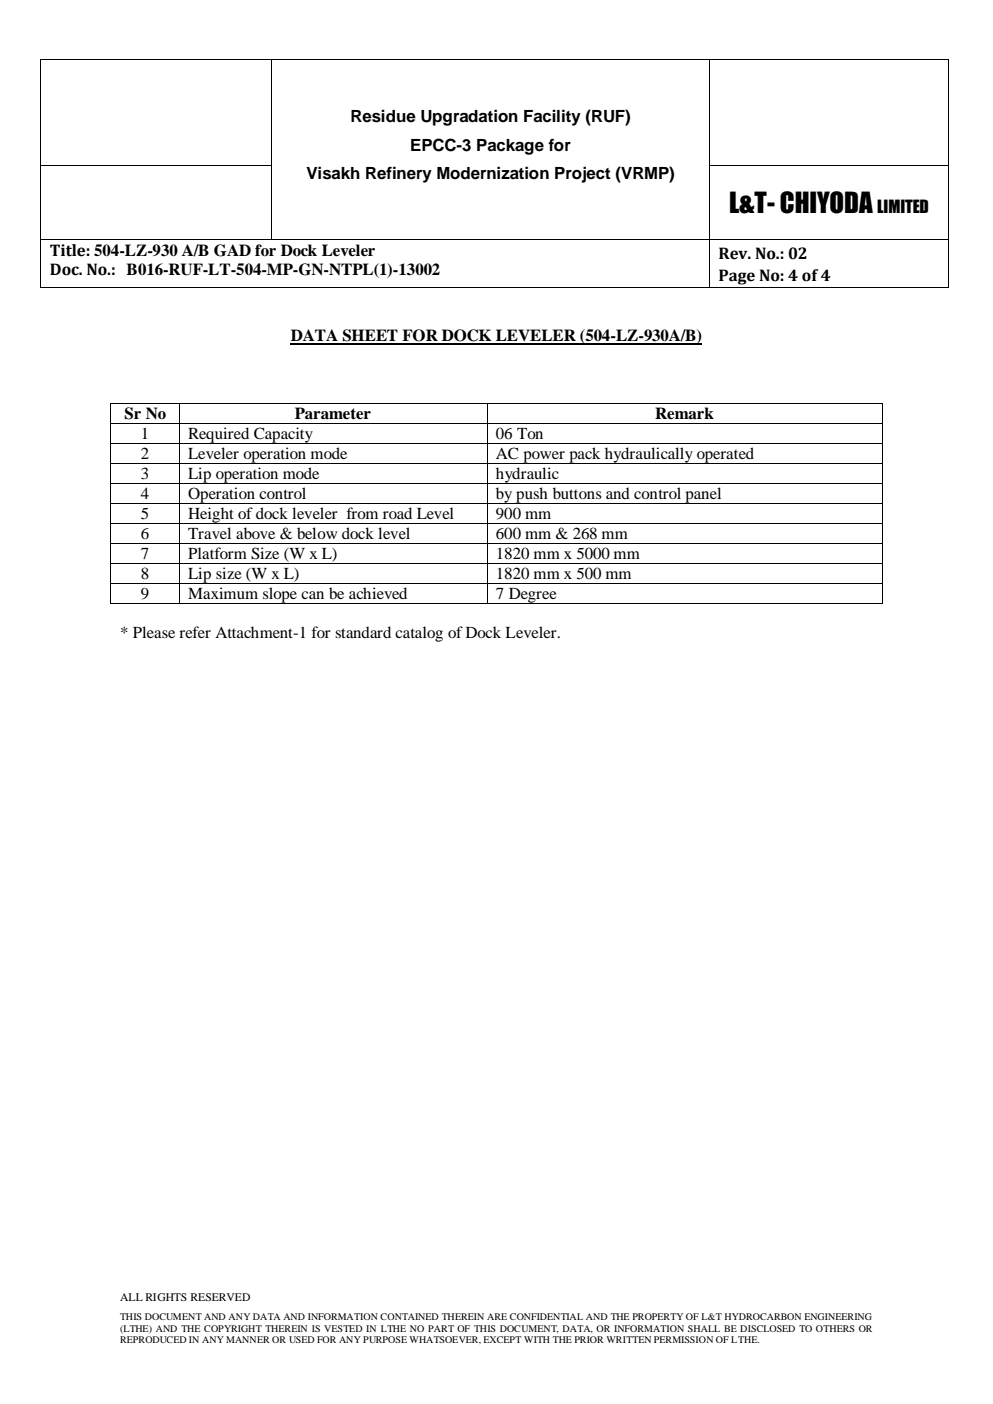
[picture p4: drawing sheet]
<svg xmlns="http://www.w3.org/2000/svg" width="210mm" height="297mm" viewBox="0 0 210 297" stroke-linecap="round" stroke-linejoin="round" font-family="sans-serif">
<defs><g id="words">
<text font-size="5.7" x="154.2" y="45.1">L&amp;T- CHIYODA</text>
<g font-size="3.6">
<text x="74.1" y="25.7">Residue Upgradation Facility (RUF)</text>
<text x="86.7" y="31.8">EPCC-3 Package for</text>
<text x="64.8" y="37.9">Visakh Refinery Modernization Project (VRMP)</text>
<text x="185.5" y="45.1">LIMITED</text>
<text x="10.5" y="54.1">Title: 504-LZ-930 A/B GAD for Dock Leveler</text>
<text x="10.5" y="58.3">Doc. No.: B016-RUF-LT-504-MP-GN-NTPL(1)-13002</text>
<text x="152" y="54.7">Rev. No.: 02</text>
<text x="152" y="59.4">Page No: 4 of4</text>
<text x="61.5" y="72.2">DATA SHEET FOR DOCK LEVELER (504-LZ-930A/B)</text>
<text x="26.3" y="88.7">Sr No</text>
<text x="62.3" y="88.7">Parameter</text>
<text x="138.6" y="88.7">Remark</text>
<text x="29.8" y="92.8">1</text>
<text x="39.8" y="92.8">Required Capacity</text>
<text x="104.9" y="92.8">06 Ton</text>
<text x="29.8" y="97.1">2</text>
<text x="29.8" y="101.3">3</text>
<text x="39.8" y="97.1">Leveler operation mode</text>
<text x="39.8" y="101.3">Lip operation mode</text>
<text x="104.9" y="97.1">AC power pack hydraulically operated</text>
<text x="104.9" y="101.3">hydraulic</text>
<text x="29.8" y="105.5">4</text>
<text x="39.8" y="105.5">Operation control</text>
<text x="104.9" y="105.5">by push buttons and control panel</text>
<text x="29.8" y="109.8">5</text>
<text x="29.8" y="114">6</text>
<text x="39.8" y="109.8">Height of dock leveler from road Level</text>
<text x="39.8" y="114">Travel above &amp; below dock level</text>
<text x="104.9" y="109.8">900 mm</text>
<text x="104.9" y="114">600 mm &amp; 268 mm</text>
<text x="29.8" y="118.2">7</text>
<text x="39.8" y="118.2">Platform Size (W x L)</text>
<text x="104.9" y="118.2">1820 mm x 5000 mm</text>
<text x="29.8" y="122.5">8</text>
<text x="39.8" y="122.5">Lip size (W x L)</text>
<text x="104.9" y="122.5">1820 mm x 500 mm</text>
<text x="29.8" y="126.7">9</text>
<text x="39.8" y="126.7">Maximum slope can be achieved</text>
<text x="104.9" y="126.7">7 Degree</text>
<text x="25.4" y="134.9">* Please refer Attachment-1 for standard catalog of Dock Leveler.</text>
</g>
<text font-size="2.5" x="25.4" y="275.2">ALL RIGHTS RESERVED</text>
<g font-size="2.1">
<text x="25.4" y="279.2">THIS DOCUMENT AND ANY DATA AND INFORMATION CONTAINED THEREIN ARE CONFIDENTIAL AND THE PROPERTY OF L&amp;T HYDROCARBON ENGINEERING</text>
<text x="25.4" y="281.7">(LTHE) AND THE COPYRIGHT THEREIN IS VESTED IN LTHE NO PART OF THIS DOCUMENT, DATA, OR INFORMATION SHALL BE DISCLOSED TO OTHERS OR</text>
<text x="25.4" y="284.1">REPRODUCED IN ANY MANNER OR USED FOR ANY PURPOSE WHATSOEVER, EXCEPT WITH THE PRIOR WRITTEN PERMISSION OF LTHE.</text>
</g>
</g></defs>
<g fill="#000">
<path d="M8.5 12.4h.1v.2h-.1z" fill-rule="evenodd"/>
<path d="M8.5 12.4h.1v.2h-.1z" fill-rule="evenodd"/>
<path d="M57.4 12.4h.2v.2h-.2z" fill-rule="evenodd"/>
<path d="M149.9 12.4h.2v.2h-.2z" fill-rule="evenodd"/>
<path d="M200.4 12.4h.2v.2h-.2z" fill-rule="evenodd"/>
<path d="M200.4 12.4h.2v.2h-.2z" fill-rule="evenodd"/>
<path d="M8.5 35h.1v.1h-.1z" fill-rule="evenodd"/>
<path d="M57.4 35h.2v.1h-.2z" fill-rule="evenodd"/>
<path d="M149.9 35h.2v.1h-.2z" fill-rule="evenodd"/>
<path d="M200.4 35h.2v.1h-.2z" fill-rule="evenodd"/>
<path d="M8.5 50.6h.1v.1h-.1z" fill-rule="evenodd"/>
<path d="M57.4 50.6h.2v.1h-.2z" fill-rule="evenodd"/>
<path d="M149.9 50.6h.2v.1h-.2z" fill-rule="evenodd"/>
<path d="M200.4 50.6h.2v.1h-.2z" fill-rule="evenodd"/>
<path d="M8.5 60.6h.1v.2h-.1z" fill-rule="evenodd"/>
<path d="M8.5 60.6h.1v.2h-.1z" fill-rule="evenodd"/>
<path d="M149.9 60.6h.2v.2h-.2z" fill-rule="evenodd"/>
<path d="M200.4 60.6h.2v.2h-.2z" fill-rule="evenodd"/>
<path d="M200.4 60.6h.2v.2h-.2z" fill-rule="evenodd"/>
<path d="M23.4 85.2h.1v.2h-.1z" fill-rule="evenodd"/>
<path d="M23.4 85.2h.1v.2h-.1z" fill-rule="evenodd"/>
<path d="M23.4 89.4h.1v.2h-.1z" fill-rule="evenodd"/>
<path d="M23.4 93.7h.1v.1h-.1z" fill-rule="evenodd"/>
<path d="M23.4 97.9h.1v.2h-.1z" fill-rule="evenodd"/>
<path d="M37.9 85.2h.1v.2h-.1z" fill-rule="evenodd"/>
<path d="M37.9 89.4h.1v.2h-.1z" fill-rule="evenodd"/>
<path d="M37.9 93.7h.1v.1h-.1z" fill-rule="evenodd"/>
<path d="M37.9 97.9h.1v.2h-.1z" fill-rule="evenodd"/>
<path d="M102.9 85.2h.2v.2h-.2z" fill-rule="evenodd"/>
<path d="M102.9 89.4h.2v.2h-.2z" fill-rule="evenodd"/>
<path d="M102.9 93.7h.2v.1h-.2z" fill-rule="evenodd"/>
<path d="M102.9 97.9h.2v.2h-.2z" fill-rule="evenodd"/>
<path d="M186.5 85.2h.2v.2h-.2z" fill-rule="evenodd"/>
<path d="M186.5 85.2h.2v.2h-.2z" fill-rule="evenodd"/>
<path d="M186.5 89.4h.2v.2h-.2z" fill-rule="evenodd"/>
<path d="M186.5 93.7h.2v.1h-.2z" fill-rule="evenodd"/>
<path d="M186.5 97.9h.2v.2h-.2z" fill-rule="evenodd"/>
<path d="M23.4 102.1h.1v.2h-.1z" fill-rule="evenodd"/>
<path d="M23.4 106.4h.1v.1h-.1z" fill-rule="evenodd"/>
<path d="M23.4 110.6h.1v.2h-.1z" fill-rule="evenodd"/>
<path d="M23.4 114.8h.1v.2h-.1z" fill-rule="evenodd"/>
<path d="M23.4 119.1h.1v.1h-.1z" fill-rule="evenodd"/>
<path d="M37.9 102.1h.1v.2h-.1z" fill-rule="evenodd"/>
<path d="M37.9 106.4h.1v.1h-.1z" fill-rule="evenodd"/>
<path d="M37.9 110.6h.1v.2h-.1z" fill-rule="evenodd"/>
<path d="M37.9 114.8h.1v.2h-.1z" fill-rule="evenodd"/>
<path d="M37.9 119.1h.1v.1h-.1z" fill-rule="evenodd"/>
<path d="M102.9 102.1h.2v.2h-.2z" fill-rule="evenodd"/>
<path d="M102.9 106.4h.2v.1h-.2z" fill-rule="evenodd"/>
<path d="M102.9 110.6h.2v.2h-.2z" fill-rule="evenodd"/>
<path d="M102.9 114.8h.2v.2h-.2z" fill-rule="evenodd"/>
<path d="M102.9 119.1h.2v.1h-.2z" fill-rule="evenodd"/>
<path d="M186.5 102.1h.2v.2h-.2z" fill-rule="evenodd"/>
<path d="M186.5 106.4h.2v.1h-.2z" fill-rule="evenodd"/>
<path d="M186.5 110.6h.2v.2h-.2z" fill-rule="evenodd"/>
<path d="M186.5 114.8h.2v.2h-.2z" fill-rule="evenodd"/>
<path d="M186.5 119.1h.2v.1h-.2z" fill-rule="evenodd"/>
<path d="M23.4 123.3h.1v.2h-.1z" fill-rule="evenodd"/>
<path d="M23.4 127.5h.1v.2h-.1z" fill-rule="evenodd"/>
<path d="M23.4 127.5h.1v.2h-.1z" fill-rule="evenodd"/>
<path d="M37.9 123.3h.1v.2h-.1z" fill-rule="evenodd"/>
<path d="M37.9 127.5h.1v.2h-.1z" fill-rule="evenodd"/>
<path d="M102.9 123.3h.2v.2h-.2z" fill-rule="evenodd"/>
<path d="M102.9 127.5h.2v.2h-.2z" fill-rule="evenodd"/>
<path d="M186.5 123.3h.2v.2h-.2z" fill-rule="evenodd"/>
<path d="M186.5 127.5h.2v.2h-.2z" fill-rule="evenodd"/>
<path d="M186.5 127.5h.2v.2h-.2z" fill-rule="evenodd"/>
</g>
<g fill="none" stroke="#000" stroke-width=".21">
<path d="M8.6 12.6v22.4M8.6 12.5h48.8M57.5 12.6v22.4M57.6 12.5h92.3M150 12.6v22.4M150.1 12.5h50.3M200.5 12.6v22.4M8.6 35.1v15.5M8.6 35.1h48.8M57.5 35.1v15.5M150 35.1v15.5M150.1 35.1h50.3"/>
<path d="M200.5 35.1v15.5M8.6 50.7v9.9M8.6 50.6h48.8M57.6 50.6h92.3M150 50.7v9.9M150.1 50.6h50.3M200.5 50.7v9.9M8.6 60.7h141.3M150.1 60.7h50.3M23.5 85.4v4M23.5 89.6v4.1M23.5 93.8v4.1"/>
<path d="M23.5 98.1v4M23.5 85.3h14.4M23.5 89.5h14.4M23.5 93.8h14.4M23.5 98h14.4M37.9 85.4v4M37.9 89.6v4.1M37.9 93.8v4.1M37.9 98.1v4M38 85.3h64.9M38 89.5h64.9M38 93.8h64.9"/>
<path d="M38 98h64.9M103 85.4v4M103 89.6v4.1M103 93.8v4.1M103 98.1v4M103.1 85.3h83.4M103.1 89.5h83.4M103.1 93.8h83.4M103.1 98h83.4M186.6 85.4v4M186.6 89.6v4.1M186.6 93.8v4.1"/>
<path d="M186.6 98.1v4M23.5 102.3v4.1M23.5 106.5v4.1M23.5 110.8v4M23.5 115v4.1M23.5 119.2v4.1M23.5 102.2h14.4M23.5 106.5h14.4M23.5 110.7h14.4M23.5 114.9h14.4M23.5 119.2h14.4M37.9 102.3v4.1"/>
<path d="M37.9 106.5v4.1M37.9 110.8v4M37.9 115v4.1M37.9 119.2v4.1M38 102.2h64.9M38 106.5h64.9M38 110.7h64.9M38 114.9h64.9M38 119.2h64.9M103 102.3v4.1M103 106.5v4.1M103 110.8v4"/>
<path d="M103 115v4.1M103 119.2v4.1M103.1 102.2h83.4M103.1 106.5h83.4M103.1 110.7h83.4M103.1 114.9h83.4M103.1 119.2h83.4M186.6 102.3v4.1M186.6 106.5v4.1M186.6 110.8v4M186.6 115v4.1M186.6 119.2v4.1"/>
<path d="M23.5 123.5v4M23.5 123.4h14.4M23.5 127.6h14.4M37.9 123.5v4M38 123.4h64.9M38 127.6h64.9M103 123.5v4M103.1 123.4h83.4M103.1 127.6h83.4M186.6 123.5v4"/>
</g>
<path d="M61.5 72.8h87" fill="none" stroke="#000" stroke-width=".34"/>
<use href="#words"/>
</svg>
